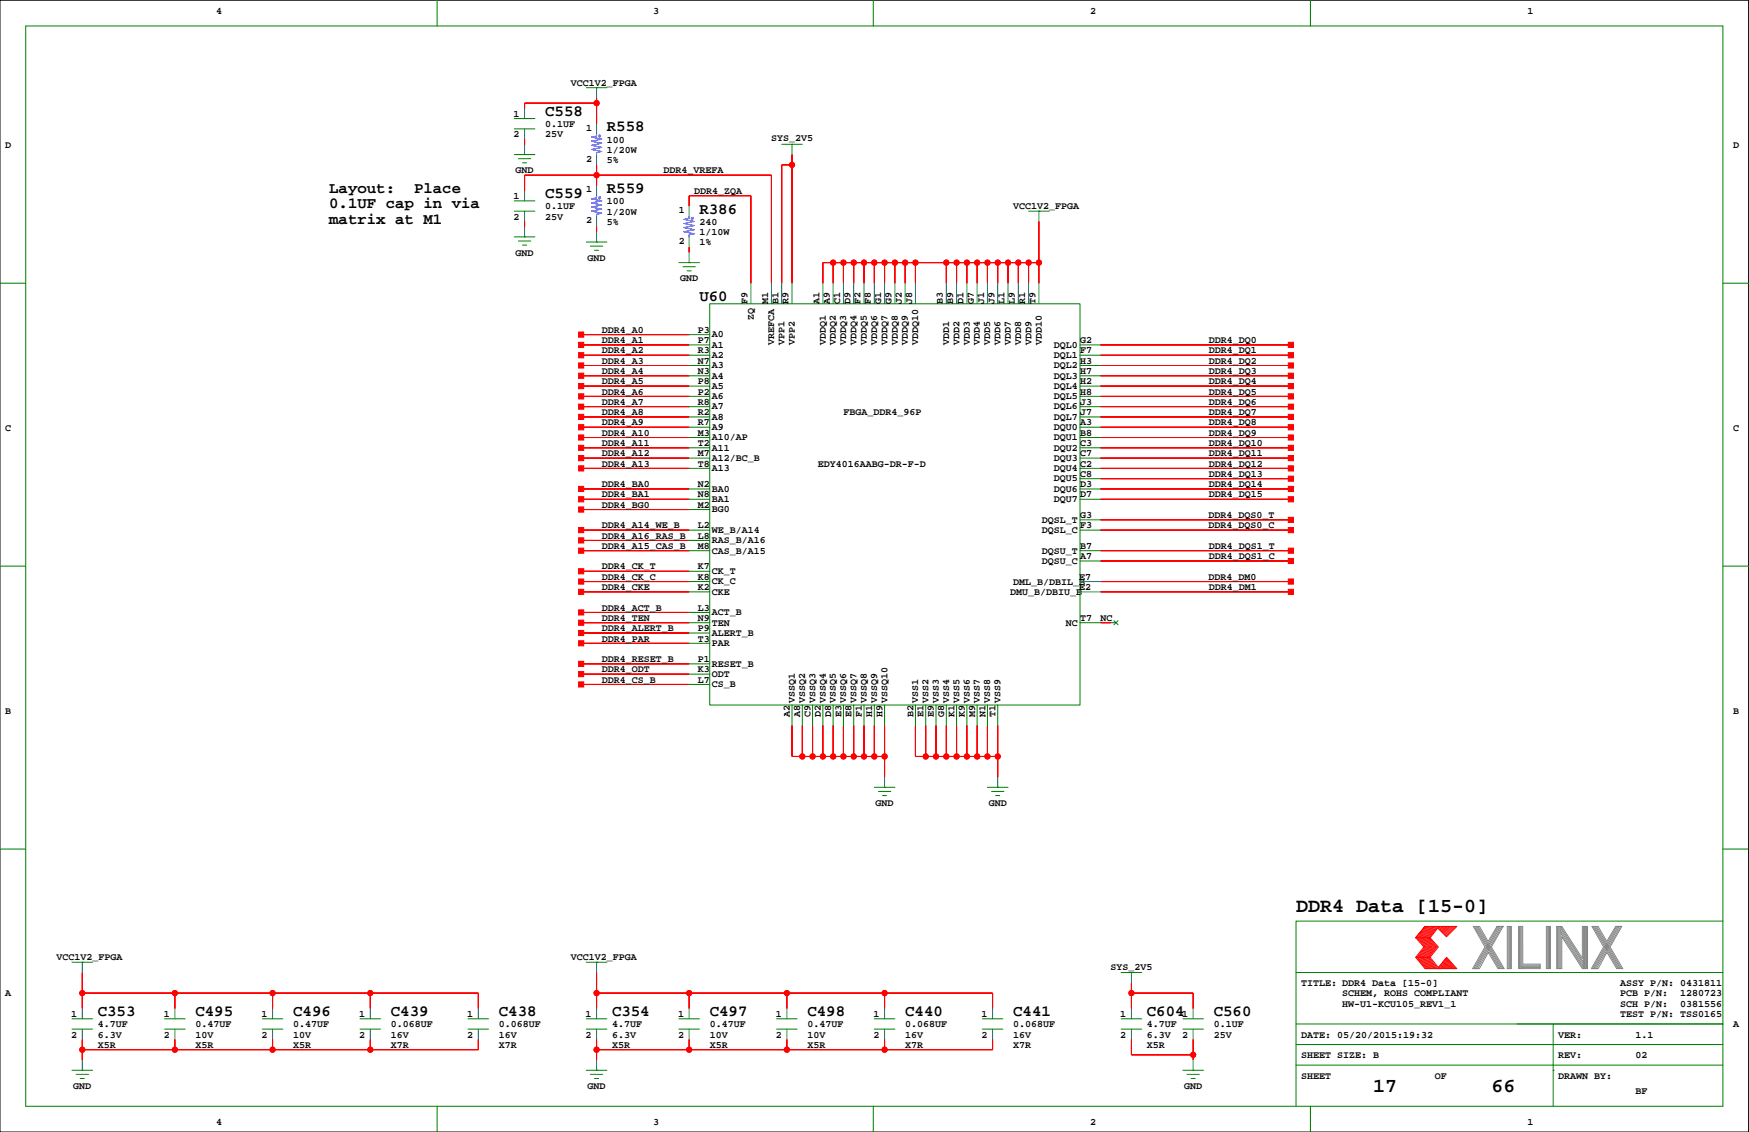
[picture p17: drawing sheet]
<svg xmlns="http://www.w3.org/2000/svg" width="432mm" height="279mm" viewBox="0 0 432 279" stroke-linecap="round" stroke-linejoin="round" font-family="sans-serif">
<defs><g id="words">
<g font-size="4.9">
<text x="320" y="225.2">DDR4 Data [15-0]</text>
<text x="339" y="269.6">17</text>
<text x="368.2" y="269.6">66</text>
</g>
<g font-size="3.9">
<text x="134.6" y="28.6">C558</text>
<text x="149.8" y="32.4">R558</text>
<text x="81.3" y="47.6">Layout:</text>
<text x="102.2" y="47.6">Place</text>
<text x="149.8" y="47.6">R559</text>
<text x="81.3" y="51.4">0.1UF cap in via</text>
<text x="134.6" y="48.9">C559</text>
<text x="172.7" y="52.7">R386</text>
<text x="81.3" y="55.2">matrix at M1</text>
<text x="172.7" y="74.3">U60</text>
<text x="24.1" y="250.8">C353</text>
<text x="48.2" y="250.8">C495</text>
<text x="72.4" y="250.8">C496</text>
<text x="96.5" y="250.8">C439</text>
<text x="123.2" y="250.8">C438</text>
<text x="151.1" y="250.8">C354</text>
<text x="175.2" y="250.8">C497</text>
<text x="199.3" y="250.8">C498</text>
<text x="223.5" y="250.8">C440</text>
<text x="250.1" y="250.8">C441</text>
<text x="283.1" y="250.8">C604</text>
<text x="299.7" y="250.8">C560</text>
</g>
<g font-size="2.5">
<text x="53.3" y="3.4">4</text>
<text x="161.3" y="3.4">3</text>
<text x="269.2" y="3.4">2</text>
<text x="377.1" y="3.4">1</text>
<text x="140.9" y="21.2">VCC1V2_FPGA</text>
<text x="126.8" y="28.8">1</text>
<text x="126.8" y="33.9">2</text>
<text x="134.6" y="31.4">0.1UF</text>
<text x="134.6" y="33.9">25V</text>
<text x="144.7" y="32.3">1</text>
<text x="149.8" y="35.2">100</text>
<text x="190.3" y="34.9">SYS_2V5</text>
<text x="1.3" y="36.4">D</text>
<text x="144.7" y="39.9">2</text>
<text x="149.8" y="37.7">1/20W</text>
<text x="149.8" y="40.3">5%</text>
<text x="427.9" y="36.4">D</text>
<text x="127.3" y="42.8">GND</text>
<text x="144.7" y="47.5">1</text>
<text x="163.8" y="42.8">DDR4_VREFA</text>
<text x="171.4" y="47.9">DDR4_ZQA</text>
<text x="126.8" y="49.1">1</text>
<text x="134.6" y="51.7">0.1UF</text>
<text x="149.8" y="53">1/20W</text>
<text x="149.8" y="50.4">100</text>
<text x="167.6" y="52.6">1</text>
<text x="250.1" y="51.7">VCC1V2_FPGA</text>
<text x="126.8" y="54.2">2</text>
<text x="134.6" y="54.2">25V</text>
<text x="144.7" y="55.1">2</text>
<text x="149.8" y="55.5">5%</text>
<text x="172.7" y="55.5">240</text>
<text x="172.7" y="58">1/10W</text>
<text x="127.3" y="63.1">GND</text>
<text x="145.1" y="64.4">GND</text>
<text x="167.6" y="60.2">2</text>
<text x="172.7" y="60.6">1%</text>
<text x="167.9" y="69.5">GND</text>
<text x="184.5" y="75" transform="rotate(-90 184.5 75)">F9</text>
<text x="189.6" y="75" transform="rotate(-90 189.6 75)">M1</text>
<text x="192.2" y="75" transform="rotate(-90 192.2 75)">B1</text>
<text x="194.7" y="75" transform="rotate(-90 194.7 75)">R9</text>
<text x="202.3" y="75" transform="rotate(-90 202.3 75)">A1</text>
<text x="204.9" y="75" transform="rotate(-90 204.9 75)">A9</text>
<text x="207.4" y="75" transform="rotate(-90 207.4 75)">C1</text>
<text x="209.9" y="75" transform="rotate(-90 209.9 75)">D9</text>
<text x="212.5" y="75" transform="rotate(-90 212.5 75)">F2</text>
<text x="215" y="75" transform="rotate(-90 215 75)">F8</text>
<text x="217.6" y="75" transform="rotate(-90 217.6 75)">G1</text>
<text x="220.1" y="75" transform="rotate(-90 220.1 75)">G9</text>
<text x="222.6" y="75" transform="rotate(-90 222.6 75)">J2</text>
<text x="225.2" y="75" transform="rotate(-90 225.2 75)">J8</text>
<text x="232.8" y="75" transform="rotate(-90 232.8 75)">B3</text>
<text x="235.3" y="75" transform="rotate(-90 235.3 75)">B9</text>
<text x="237.9" y="75" transform="rotate(-90 237.9 75)">D1</text>
<text x="240.4" y="75" transform="rotate(-90 240.4 75)">G7</text>
<text x="242.9" y="75" transform="rotate(-90 242.9 75)">J1</text>
<text x="245.5" y="75" transform="rotate(-90 245.5 75)">J9</text>
<text x="248" y="75" transform="rotate(-90 248 75)">L1</text>
<text x="250.6" y="75" transform="rotate(-90 250.6 75)">L9</text>
<text x="253.1" y="75" transform="rotate(-90 253.1 75)">R1</text>
<text x="255.6" y="75" transform="rotate(-90 255.6 75)">T9</text>
<text x="148.6" y="82.2">DDR4_A0</text>
<text x="172.3" y="82.2">P3</text>
<text x="175.7" y="83.3">A0</text>
<text x="186.1" y="79" transform="rotate(-90 186.1 79)">ZQ</text>
<text x="148.6" y="84.7">DDR4_A1</text>
<text x="148.6" y="87.2">DDR4_A2</text>
<text x="148.6" y="89.8">DDR4_A3</text>
<text x="172.3" y="89.8">N7</text>
<text x="172.3" y="87.2">R3</text>
<text x="172.3" y="84.7">P7</text>
<text x="175.7" y="85.8">A1</text>
<text x="175.7" y="88.4">A2</text>
<text x="191.2" y="85.1" transform="rotate(-90 191.2 85.1)">VREFCA</text>
<text x="193.7" y="85.1" transform="rotate(-90 193.7 85.1)">VPP1</text>
<text x="196.2" y="85.1" transform="rotate(-90 196.2 85.1)">VPP2</text>
<text x="203.8" y="85.1" transform="rotate(-90 203.8 85.1)">VDDQ1</text>
<text x="206.4" y="85.1" transform="rotate(-90 206.4 85.1)">VDDQ2</text>
<text x="208.9" y="85.1" transform="rotate(-90 208.9 85.1)">VDDQ3</text>
<text x="211.5" y="85.1" transform="rotate(-90 211.5 85.1)">VDDQ4</text>
<text x="214" y="85.1" transform="rotate(-90 214 85.1)">VDDQ5</text>
<text x="216.5" y="85.1" transform="rotate(-90 216.5 85.1)">VDDQ6</text>
<text x="219.1" y="85.1" transform="rotate(-90 219.1 85.1)">VDDQ7</text>
<text x="221.6" y="85.1" transform="rotate(-90 221.6 85.1)">VDDQ8</text>
<text x="224.2" y="85.1" transform="rotate(-90 224.2 85.1)">VDDQ9</text>
<text x="226.7" y="85.1" transform="rotate(-90 226.7 85.1)">VDDQ10</text>
<text x="234.3" y="85.1" transform="rotate(-90 234.3 85.1)">VDD1</text>
<text x="236.9" y="85.1" transform="rotate(-90 236.9 85.1)">VDD2</text>
<text x="239.4" y="85.1" transform="rotate(-90 239.4 85.1)">VDD3</text>
<text x="241.9" y="85.1" transform="rotate(-90 241.9 85.1)">VDD4</text>
<text x="244.5" y="85.1" transform="rotate(-90 244.5 85.1)">VDD5</text>
<text x="247" y="85.1" transform="rotate(-90 247 85.1)">VDD6</text>
<text x="249.6" y="85.1" transform="rotate(-90 249.6 85.1)">VDD7</text>
<text x="252.1" y="85.1" transform="rotate(-90 252.1 85.1)">VDD8</text>
<text x="254.6" y="85.1" transform="rotate(-90 254.6 85.1)">VDD9</text>
<text x="257.2" y="85.1" transform="rotate(-90 257.2 85.1)">VDD10</text>
<text x="260.2" y="85.8">DQL0</text>
<text x="260.2" y="88.4">DQL1</text>
<text x="266.6" y="89.8">H3</text>
<text x="266.6" y="87.2">F7</text>
<text x="266.6" y="84.7">G2</text>
<text x="298.4" y="87.2">DDR4_DQ1</text>
<text x="298.4" y="84.7">DDR4_DQ0</text>
<text x="298.4" y="89.8">DDR4_DQ2</text>
<text x="148.6" y="92.3">DDR4_A4</text>
<text x="148.6" y="94.9">DDR4_A5</text>
<text x="172.3" y="94.9">P8</text>
<text x="172.3" y="92.3">N3</text>
<text x="175.7" y="90.9">A3</text>
<text x="175.7" y="93.4">A4</text>
<text x="175.7" y="96">A5</text>
<text x="260.2" y="90.9">DQL2</text>
<text x="260.2" y="93.4">DQL3</text>
<text x="260.2" y="96">DQL4</text>
<text x="266.6" y="94.9">H2</text>
<text x="266.6" y="92.3">H7</text>
<text x="298.4" y="92.3">DDR4_DQ3</text>
<text x="298.4" y="94.9">DDR4_DQ4</text>
<text x="148.6" y="97.4">DDR4_A6</text>
<text x="148.6" y="99.9">DDR4_A7</text>
<text x="172.3" y="99.9">R8</text>
<text x="172.3" y="97.4">P2</text>
<text x="175.7" y="98.5">A6</text>
<text x="175.7" y="101.1">A7</text>
<text x="260.2" y="98.5">DQL5</text>
<text x="260.2" y="101.1">DQL6</text>
<text x="266.6" y="99.9">J3</text>
<text x="266.6" y="97.4">H8</text>
<text x="298.4" y="99.9">DDR4_DQ6</text>
<text x="298.4" y="97.4">DDR4_DQ5</text>
<text x="1.3" y="106.3">C</text>
<text x="148.6" y="102.5">DDR4_A8</text>
<text x="148.6" y="105">DDR4_A9</text>
<text x="148.6" y="107.5">DDR4_A10</text>
<text x="172.3" y="105">R7</text>
<text x="172.3" y="102.5">R2</text>
<text x="172.3" y="107.5">M3</text>
<text x="175.7" y="103.6">A8</text>
<text x="175.7" y="106.1">A9</text>
<text x="208.2" y="102.5">FBGA_DDR4_96P</text>
<text x="260.2" y="103.6">DQL7</text>
<text x="260.2" y="106.1">DQU0</text>
<text x="266.6" y="107.5">B8</text>
<text x="266.6" y="105">A3</text>
<text x="266.6" y="102.5">J7</text>
<text x="298.4" y="105">DDR4_DQ8</text>
<text x="298.4" y="107.5">DDR4_DQ9</text>
<text x="298.4" y="102.5">DDR4_DQ7</text>
<text x="427.9" y="106.3">C</text>
<text x="148.6" y="110.1">DDR4_A11</text>
<text x="148.6" y="112.6">DDR4_A12</text>
<text x="172.3" y="112.6">M7</text>
<text x="172.3" y="110.1">T2</text>
<text x="175.7" y="108.7">A10/AP</text>
<text x="175.7" y="111.2">A11</text>
<text x="175.7" y="113.8">A12/BC_B</text>
<text x="260.2" y="108.7">DQU1</text>
<text x="260.2" y="111.2">DQU2</text>
<text x="260.2" y="113.8">DQU3</text>
<text x="266.6" y="112.6">C7</text>
<text x="266.6" y="110.1">C3</text>
<text x="298.4" y="112.6">DDR4_DQ11</text>
<text x="298.4" y="110.1">DDR4_DQ10</text>
<text x="148.6" y="115.2">DDR4_A13</text>
<text x="172.3" y="115.2">T8</text>
<text x="175.7" y="116.3">A13</text>
<text x="201.9" y="115.2">EDY4016AABG-DR-F-D</text>
<text x="260.2" y="116.3">DQU4</text>
<text x="260.2" y="118.8">DQU5</text>
<text x="266.6" y="117.7">C8</text>
<text x="266.6" y="115.2">C2</text>
<text x="298.4" y="117.7">DDR4_DQ13</text>
<text x="298.4" y="115.2">DDR4_DQ12</text>
<text x="148.6" y="120.2">DDR4_BA0</text>
<text x="148.6" y="122.8">DDR4_BA1</text>
<text x="148.6" y="125.3">DDR4_BG0</text>
<text x="172.3" y="125.3">M2</text>
<text x="172.3" y="122.8">N8</text>
<text x="172.3" y="120.2">N2</text>
<text x="175.7" y="121.4">BA0</text>
<text x="175.7" y="123.9">BA1</text>
<text x="260.2" y="121.4">DQU6</text>
<text x="260.2" y="123.9">DQU7</text>
<text x="266.6" y="122.8">D7</text>
<text x="266.6" y="120.2">D3</text>
<text x="298.4" y="120.2">DDR4_DQ14</text>
<text x="298.4" y="122.8">DDR4_DQ15</text>
<text x="148.6" y="130.4">DDR4_A14_WE_B</text>
<text x="172.3" y="130.4">L2</text>
<text x="175.7" y="126.5">BG0</text>
<text x="175.7" y="131.5">WE_B/A14</text>
<text x="257.2" y="131.5">DQSL_C</text>
<text x="257.2" y="129">DQSL_T</text>
<text x="266.6" y="127.9">G3</text>
<text x="266.6" y="130.4">F3</text>
<text x="298.4" y="130.4">DDR4_DQS0_C</text>
<text x="298.4" y="127.9">DDR4_DQS0_T</text>
<text x="148.6" y="132.9">DDR4_A16_RAS_B</text>
<text x="148.6" y="135.5">DDR4_A15_CAS_B</text>
<text x="172.3" y="132.9">L8</text>
<text x="172.3" y="135.5">M8</text>
<text x="175.7" y="136.6">CAS_B/A15</text>
<text x="175.7" y="134.1">RAS_B/A16</text>
<text x="257.2" y="136.6">DQSU_T</text>
<text x="266.6" y="135.5">B7</text>
<text x="298.4" y="135.5">DDR4_DQS1_T</text>
<text x="148.6" y="140.6">DDR4_CK_T</text>
<text x="148.6" y="143.1">DDR4_CK_C</text>
<text x="172.3" y="140.6">K7</text>
<text x="172.3" y="143.1">K8</text>
<text x="175.7" y="141.7">CK_T</text>
<text x="257.2" y="139.2">DQSU_C</text>
<text x="266.5" y="143.1">E7</text>
<text x="266.6" y="138">A7</text>
<text x="298.4" y="143.1">DDR4_DM0</text>
<text x="298.4" y="138">DDR4_DQS1_C</text>
<text x="148.6" y="145.6">DDR4_CKE</text>
<text x="172.3" y="145.6">K2</text>
<text x="175.7" y="146.8">CKE</text>
<text x="175.7" y="144.2">CK_C</text>
<text x="249.4" y="146.9">DMU_B/DBIU_B</text>
<text x="250.1" y="144.4">DML_B/DBIL_B</text>
<text x="266.5" y="145.6">E2</text>
<text x="298.4" y="145.6">DDR4_DM1</text>
<text x="148.6" y="150.7">DDR4_ACT_B</text>
<text x="148.6" y="155.8">DDR4_ALERT_B</text>
<text x="148.6" y="153.3">DDR4_TEN</text>
<text x="172.3" y="153.3">N9</text>
<text x="172.3" y="155.8">P9</text>
<text x="172.3" y="150.7">L3</text>
<text x="175.7" y="151.9">ACT_B</text>
<text x="175.7" y="154.4">TEN</text>
<text x="263.2" y="154.4">NC</text>
<text x="266.6" y="153.3">T7</text>
<text x="271.7" y="153.3">NC</text>
<text x="148.6" y="158.3">DDR4_PAR</text>
<text x="172.3" y="158.3">T3</text>
<text x="175.7" y="156.9">ALERT_B</text>
<text x="175.7" y="159.5">PAR</text>
<text x="148.6" y="163.4">DDR4_RESET_B</text>
<text x="148.6" y="166">DDR4_ODT</text>
<text x="172.3" y="163.4">P1</text>
<text x="172.3" y="166">K3</text>
<text x="175.7" y="167.1">ODT</text>
<text x="175.7" y="164.6">RESET_B</text>
<text x="148.6" y="168.5">DDR4_CS_B</text>
<text x="172.3" y="168.5">L7</text>
<text x="175.7" y="169.6">CS_B</text>
<text x="196.2" y="173.5" transform="rotate(-90 196.2 173.5)">VSSQ1</text>
<text x="198.8" y="173.5" transform="rotate(-90 198.8 173.5)">VSSQ2</text>
<text x="201.3" y="173.5" transform="rotate(-90 201.3 173.5)">VSSQ3</text>
<text x="203.8" y="173.5" transform="rotate(-90 203.8 173.5)">VSSQ4</text>
<text x="206.4" y="173.5" transform="rotate(-90 206.4 173.5)">VSSQ5</text>
<text x="208.9" y="173.5" transform="rotate(-90 208.9 173.5)">VSSQ6</text>
<text x="211.5" y="173.5" transform="rotate(-90 211.5 173.5)">VSSQ7</text>
<text x="214" y="173.5" transform="rotate(-90 214 173.5)">VSSQ8</text>
<text x="216.5" y="173.5" transform="rotate(-90 216.5 173.5)">VSSQ9</text>
<text x="219.1" y="173.5" transform="rotate(-90 219.1 173.5)">VSSQ10</text>
<text x="226.7" y="173.5" transform="rotate(-90 226.7 173.5)">VSS1</text>
<text x="229.2" y="173.5" transform="rotate(-90 229.2 173.5)">VSS2</text>
<text x="231.8" y="173.5" transform="rotate(-90 231.8 173.5)">VSS3</text>
<text x="234.3" y="173.5" transform="rotate(-90 234.3 173.5)">VSS4</text>
<text x="236.9" y="173.5" transform="rotate(-90 236.9 173.5)">VSS5</text>
<text x="239.4" y="173.5" transform="rotate(-90 239.4 173.5)">VSS6</text>
<text x="241.9" y="173.5" transform="rotate(-90 241.9 173.5)">VSS7</text>
<text x="244.5" y="173.5" transform="rotate(-90 244.5 173.5)">VSS8</text>
<text x="247" y="173.5" transform="rotate(-90 247 173.5)">VSS9</text>
<text x="1.3" y="176.1">B</text>
<text x="195" y="177" transform="rotate(-90 195 177)">A2</text>
<text x="197.6" y="177" transform="rotate(-90 197.6 177)">A8</text>
<text x="200.1" y="177" transform="rotate(-90 200.1 177)">C9</text>
<text x="202.6" y="177" transform="rotate(-90 202.6 177)">D2</text>
<text x="205.2" y="177" transform="rotate(-90 205.2 177)">D8</text>
<text x="207.7" y="177" transform="rotate(-90 207.7 177)">E3</text>
<text x="210.3" y="177" transform="rotate(-90 210.3 177)">E8</text>
<text x="212.8" y="177" transform="rotate(-90 212.8 177)">F1</text>
<text x="215.3" y="177" transform="rotate(-90 215.3 177)">H1</text>
<text x="217.9" y="177" transform="rotate(-90 217.9 177)">H9</text>
<text x="225.5" y="177" transform="rotate(-90 225.5 177)">B2</text>
<text x="228" y="177" transform="rotate(-90 228 177)">E1</text>
<text x="230.6" y="177" transform="rotate(-90 230.6 177)">E9</text>
<text x="233.1" y="177" transform="rotate(-90 233.1 177)">G8</text>
<text x="235.6" y="177" transform="rotate(-90 235.6 177)">K1</text>
<text x="238.2" y="177" transform="rotate(-90 238.2 177)">K9</text>
<text x="240.7" y="177" transform="rotate(-90 240.7 177)">M9</text>
<text x="243.3" y="177" transform="rotate(-90 243.3 177)">N1</text>
<text x="245.8" y="177" transform="rotate(-90 245.8 177)">T1</text>
<text x="427.9" y="176.1">B</text>
<text x="216.2" y="199">GND</text>
<text x="244.1" y="199">GND</text>
<text x="14" y="237.1">VCC1V2_FPGA</text>
<text x="140.9" y="237.1">VCC1V2_FPGA</text>
<text x="274.2" y="239.3">SYS_2V5</text>
<text x="1.3" y="245.9">A</text>
<text x="321.2" y="243.4">TITLE: DDR4 Data [15-0]</text>
<text x="331.4" y="245.9">SCHEM, ROHS COMPLIANT</text>
<text x="400" y="245.9">PCB P/N:</text>
<text x="400" y="243.4">ASSY P/N: 0431811</text>
<text x="414.8" y="245.9">1280723</text>
<text x="17.6" y="251">1</text>
<text x="40.4" y="251">1</text>
<text x="64.5" y="251">1</text>
<text x="88.7" y="251">1</text>
<text x="115.3" y="251">1</text>
<text x="144.5" y="251">1</text>
<text x="167.4" y="251">1</text>
<text x="191.5" y="251">1</text>
<text x="215.6" y="251">1</text>
<text x="242.3" y="251">1</text>
<text x="276.6" y="251">1</text>
<text x="291.8" y="251">1</text>
<text x="331.4" y="248.5">HW-U1-KCU105_REV1_1</text>
<text x="400" y="251">TEST P/N: TSS0165</text>
<text x="400" y="248.5">SCH P/N:</text>
<text x="414.8" y="248.5">0381556</text>
<text x="17.6" y="256.1">2</text>
<text x="24.1" y="256.1">6.3V</text>
<text x="24.1" y="253.6">4.7UF</text>
<text x="40.4" y="256.1">2</text>
<text x="48.2" y="253.6">0.47UF</text>
<text x="48.2" y="256.1">10V</text>
<text x="64.5" y="256.1">2</text>
<text x="72.4" y="253.6">0.47UF</text>
<text x="72.4" y="256.1">10V</text>
<text x="88.7" y="256.1">2</text>
<text x="96.5" y="256.1">16V</text>
<text x="96.5" y="253.6">0.068UF</text>
<text x="115.3" y="256.1">2</text>
<text x="123.2" y="253.6">0.068UF</text>
<text x="123.2" y="256.1">16V</text>
<text x="144.5" y="256.1">2</text>
<text x="151.1" y="256.1">6.3V</text>
<text x="151.1" y="253.6">4.7UF</text>
<text x="167.4" y="256.1">2</text>
<text x="175.2" y="253.6">0.47UF</text>
<text x="175.2" y="256.1">10V</text>
<text x="191.5" y="256.1">2</text>
<text x="199.3" y="253.6">0.47UF</text>
<text x="199.3" y="256.1">10V</text>
<text x="215.6" y="256.1">2</text>
<text x="223.5" y="253.6">0.068UF</text>
<text x="223.5" y="256.1">16V</text>
<text x="242.3" y="256.1">2</text>
<text x="250.1" y="256.1">16V</text>
<text x="250.1" y="253.6">0.068UF</text>
<text x="276.6" y="256.1">2</text>
<text x="283.1" y="256.1">6.3V</text>
<text x="283.1" y="253.6">4.7UF</text>
<text x="291.8" y="256.1">2</text>
<text x="299.7" y="256.1">25V</text>
<text x="299.7" y="253.6">0.1UF</text>
<text x="321.2" y="256.1">DATE: 05/20/2015:19:32</text>
<text x="384.7" y="256.1">VER:</text>
<text x="403.8" y="256.1">1.1</text>
<text x="427.9" y="253.6">A</text>
<text x="24.1" y="258.6">X5R</text>
<text x="48.2" y="258.6">X5R</text>
<text x="72.4" y="258.6">X5R</text>
<text x="96.5" y="258.6">X7R</text>
<text x="123.2" y="258.6">X7R</text>
<text x="151.1" y="258.6">X5R</text>
<text x="175.2" y="258.6">X5R</text>
<text x="199.3" y="258.6">X5R</text>
<text x="223.5" y="258.6">X7R</text>
<text x="250.1" y="258.6">X7R</text>
<text x="283.1" y="258.6">X5R</text>
<text x="321.2" y="261.2">SHEET SIZE: B</text>
<text x="384.7" y="261.2">REV:</text>
<text x="403.8" y="261.2">02</text>
<text x="18.1" y="268.8">GND</text>
<text x="145.1" y="268.8">GND</text>
<text x="292.4" y="268.8">GND</text>
<text x="321.2" y="266.3">SHEET</text>
<text x="354.2" y="266.3">OF</text>
<text x="384.7" y="266.3">DRAWN BY:</text>
<text x="403.8" y="270.1">BF</text>
<text x="53.3" y="277.7">4</text>
<text x="161.3" y="277.7">3</text>
<text x="269.2" y="277.7">2</text>
<text x="377.1" y="277.7">1</text>
</g>
</g></defs>
<path d="M0 .1h431.7v279.3h-431.7z" fill="none" stroke="#000" stroke-width=".25"/>
<g fill="none" stroke="#008000" stroke-width=".25">
<path d="M6.3 6.4h419.1v266.7h-419.1zM107.9 .1v6.3M215.6 .1v6.3M323.5 .1v6.3M127 31.8h5.1M127 29.3h5.1M127 38.2h5.1M128 39.2h3M129.5 38.2h.1M144.7 21.6h5.1M147.3 21.6h.1M193 35.6h5.1"/>
<path d="M195.5 35.6h.1M127 58.5h5.1M127 52.1h5.1M127 49.6h5.1M128 59.5h3M129 40.2h1M129.5 58.5h.1M144.7 59.7h5.1M147.3 59.7h.1M253.9 52.1h5.1M256.5 52.1h.1M0 69.9h6.3"/>
<path d="M129 60.5h1M145.8 60.8h3M146.8 61.8h1M167.6 64.8h5.1M168.6 65.8h3.1M169.6 66.9h1M170.1 64.8h.1M175.2 75h91.4v99h-91.4zM425.4 69.9h6.3M170.1 82.6h5.1M170.1 85.1h5.1M170.1 87.7h5.1"/>
<path d="M170.1 90.2h5.1M170.1 92.8h5.1M170.1 95.3h5.1M170.1 97.8h5.1M266.6 85.1h5.1M266.6 87.7h5.1M266.6 90.2h5.1M266.6 92.8h5.1M266.6 95.3h5.1M266.6 97.8h5.1M170.1 108h5.1M170.1 110.5h5.1"/>
<path d="M170.1 113.1h5.1M170.1 115.6h5.1M170.1 100.4h5.1M170.1 102.9h5.1M170.1 105.4h5.1M266.6 108h5.1M266.6 110.5h5.1M266.6 113.1h5.1M266.6 115.6h5.1M266.6 100.4h5.1M266.6 102.9h5.1M266.6 105.4h5.1"/>
<path d="M266.6 118.1h5.1M0 139.7h6.3M170.1 120.7h5.1M170.1 123.2h5.1M170.1 125.8h5.1M170.1 135.9h5.1M170.1 130.8h5.1M170.1 133.4h5.1M266.6 120.7h5.1M266.6 123.2h5.1M266.6 135.9h5.1M266.6 130.8h5.1"/>
<path d="M266.6 128.3h5.1M266.6 138.5h5.1M425.4 139.7h6.3M170.1 151.2h5.1M170.1 156.2h5.1M170.1 146.1h5.1M170.1 143.5h5.1M170.1 141h5.1M170.1 153.7h5.1M170.1 158.8h5.1M266.6 153.7h5.1M275 153.2l1 1"/>
<path d="M276 153.2l-1 1M170.1 168.9h5.1M170.1 166.4h5.1M170.1 163.9h5.1M195.5 174v5.1M198.1 174v5.1M200.6 174v5.1M203.2 174v5.1M205.7 174v5.1M208.2 174v5.1M210.8 174v5.1M213.3 174v5.1"/>
<path d="M215.9 174v5.1M218.4 174v5.1M226 174v5.1M228.5 174v5.1M231.1 174v5.1M233.6 174v5.1M236.2 174v5.1M238.7 174v5.1M241.2 174v5.1M243.8 174v5.1M246.3 174v5.1M215.9 194.3h5"/>
<path d="M216.9 195.3h3M217.9 196.4h1M218.4 194.3h.1M243.8 194.3h5.1M244.8 195.3h3M245.8 196.4h1M246.3 194.3h.1M0 209.6h6.3M425.4 209.6h6.3M17.8 237.5h5.1M20.3 237.5h.1M144.7 237.5h5.1"/>
<path d="M147.3 237.5h.1M425.4 227.3h-105.4v35.6M17.8 254h5.1M17.8 251.5h5.1M40.6 254h5.1M40.6 251.5h5.1M64.8 254h5M64.8 251.5h5M88.9 254h5.1M88.9 251.5h5.1M115.5 254h5.1M115.5 251.5h5.1"/>
<path d="M144.7 254h5.1M144.7 251.5h5.1M167.6 254h5.1M167.6 251.5h5.1M191.7 254h5.1M191.7 251.5h5.1M215.9 254h5M215.9 251.5h5M242.5 254h5.1M242.5 251.5h5.1M276.8 240h5.1M276.8 254h5.1"/>
<path d="M276.8 251.5h5.1M279.3 240h.1M292 254h5.1M292 251.5h5.1M320 257.8h105.4M320 252.7h105.4M320 240h105.4M383.5 252.7v20.4M17.8 264.2h5.1M18.8 265.2h3M19.8 266.2h1M20.3 264.2h.1"/>
<path d="M107.9 273.1v6.3M144.7 264.2h5.1M145.8 265.2h3M146.8 266.2h1M147.3 264.2h.1M215.6 273.1v6.3M292 264.2h5.1M293 265.2h3.1M294.1 266.2h1M294.6 264.2h.1M320 262.9v10.2M320 262.9h105.4"/>
<path d="M323.5 273.1v6.3M383.5 264.2h.1"/>
</g>
<g fill="none" stroke="#f00" stroke-width=".25">
<path d="M129.5 34.3v1.3M147.3 24.2v6.3M147.3 25.5h-17.8v1.2M195.5 38.2v31.7M129.5 47v-3.8h61v26.7M129.5 54.7v1.2M147.3 40.7v5.1M147.3 55.9v1.3M170.1 50.9v-2.6h15.3v21.6M195.5 40.7h-2.5v29.2M256.5 54.7v15.2M170.1 61v1.3"/>
<path d="M205.7 64.8v5.1M208.2 64.8v5.1M210.8 64.8v5.1M213.3 64.8v5.1M215.9 64.8v5.1M218.4 64.8v5.1M220.9 64.8v5.1M223.5 64.8v5.1M226 64.8v5.1M233.6 64.8v5.1M236.2 64.8v5.1M238.7 64.8v5.1"/>
<path d="M241.2 64.8v5.1M243.8 64.8v5.1M246.3 64.8v5.1M248.9 64.8v5.1M251.4 64.8v5.1M253.9 64.8v5.1M256.5 64.8h-53.3v5.1M143.5 82.6h26.6M143.5 85.1h26.6M143.5 87.7h26.6M143.5 90.2h26.6M143.5 92.8h26.6"/>
<path d="M143.5 95.3h26.6M143.5 97.8h26.6M271.7 85.1h47M271.7 87.7h47M271.7 90.2h47M271.7 92.8h47M271.7 95.3h47M271.7 97.8h47M143.5 113.1h26.6M143.5 105.4h26.6M143.5 110.5h26.6M143.5 108h26.6"/>
<path d="M143.5 115.6h26.6M143.5 100.4h26.6M143.5 102.9h26.6M271.7 113.1h47M271.7 118.1h47M271.7 105.4h47M271.7 110.5h47M271.7 108h47M271.7 115.6h47M271.7 100.4h47M271.7 102.9h47M143.5 120.7h26.6"/>
<path d="M143.5 123.2h26.6M143.5 125.8h26.6M143.5 130.8h26.6M143.5 133.4h26.6M143.5 135.9h26.6M271.7 120.7h47M271.7 123.2h47M271.7 130.8h47M271.7 135.9h47M271.7 138.5h47M271.7 128.3h47M143.5 146.1h26.6"/>
<path d="M143.5 141h26.6M143.5 143.5h26.6M143.5 151.2h26.6M143.5 158.8h26.6M143.5 156.2h26.6M143.5 153.7h26.6M271.7 146.1h47M271.7 143.5h47M271.7 153.7h2.6M143.5 163.9h26.6M143.5 166.4h26.6M143.5 168.9h26.6"/>
<path d="M195.5 179.1v7.6h22.9M198.1 179.1v7.6M200.6 179.1v7.6M203.2 179.1v7.6M205.7 179.1v7.6M208.2 179.1v7.6M210.8 179.1v7.6M213.3 179.1v7.6M215.9 179.1v7.6M218.4 179.1v12.7M226 179.1v7.6h20.3M228.5 179.1v7.6"/>
<path d="M231.1 179.1v7.6M233.6 179.1v7.6M236.2 179.1v7.6M238.7 179.1v7.6M241.2 179.1v7.6M243.8 179.1v7.6M246.3 179.1v12.7M349.5 236.3h3.6M349.9 231.5l1.9 2.2-2 2.6 2.2 2.8M350.1 236.3l2.2 2.8M350.2 231.5l1.9 2.3-2 2.5M350.4 236.3l2.2 2.8"/>
<path d="M350.5 231.5l1.9 2.3-2 2.5M350.6 236.3l2.3 2.7M350.8 231.5l1.9 2.3-2 2.5M351 236.3l2.2 2.8M351.1 231.5l1.9 2.3-2 2.5M351.3 236.3l2.2 2.8M351.4 231.5l1.9 2.3-2 2.5M351.6 236.3l2.2 2.8M351.7 231.5l1.9 2.2M351.8 228.7l-2.3 2.8 2.3-2.8h7.9l-2.6 2.5-2.1-2.1-1.9 2.4 2 2.2-2 2.6 2 2.5 2-2.5 2.6 2.8h-7.9l-2.3-2.8M351.9 236.3l2.2 2.8M352 231.5l1.9 2.2"/>
<path d="M352.1 228.7l-2.2 2.7M352.2 236.3l2.2 2.8M352.3 231.5l1.9 2.3-2 2.5M352.4 228.7l-2.2 2.7M352.5 236.3l2.2 2.8M352.6 231.5l1.9 2.2M352.7 228.7l-2.2 2.7M352.8 236.3l2.2 2.8M352.8 231.5l2 2.2M353 228.7l-2.2 2.7M353.1 231.5h-3.6l2.1 2.2-2.1 2.6M353.2 228.7l-2.1 2.7"/>
<path d="M353.6 233.8l-2 2.5M353.6 228.7l-2.2 2.7M353.8 228.7l-2.1 2.7M353.9 233.8l-1.9 2.4M354.1 228.7l-2.1 2.7M354.4 228.7l-2.1 2.7M354.5 233.8l-2 2.5M354.7 228.7l-2.1 2.7M354.8 233.8l-2 2.5M355 228.7l-2.1 2.7M355.2 238.8l.2 .3M355.3 238.6l.4 .5"/>
<path d="M355.4 228.7l-.4 .4M355.4 238.4l.6 .7M355.6 238.3l.7 .8M355.7 238.1l.9 1M355.7 228.7l-.5 .5M355.9 237.9l1 1.2M356 237.8l1.2 1.3M356.1 228.7l-.8 .7M356.1 237.6l1.4 1.4M356.3 237.4l1.5 1.7M356.4 237.2l1.6 1.9M356.5 228.7l-1 .9"/>
<path d="M356.5 237.1l1.8 2M356.7 236.9l1.9 2.2M356.8 236.7l2.1 2.4M356.8 228.7l-1.1 1.1M356.9 236.6l2.3 2.5M357.1 236.5l2.3 2.6M357.2 228.7l-1.3 1.2M357.5 228.7l-1.4 1.4M357.8 228.7l-1.6 1.6M358.2 228.7l-1.8 1.7M358.5 228.7l-1.9 1.9M359 228.7l-2.2 2.1"/>
<path d="M359.3 228.7l-2.3 2.3M20.3 245.1h97.8v3.8M20.3 240v8.9M20.3 256.5v5.1M43.2 245.1v3.8M43.2 256.5v2.6M67.3 245.1v3.8M67.3 256.5v2.6M91.4 245.1v3.8M91.4 256.5v2.6M118.1 256.5v2.6h-97.8M147.3 245.1h97.8v3.8"/>
<path d="M147.3 240v8.9M147.3 256.5v5.1M170.1 245.1v3.8M170.1 256.5v2.6M194.3 245.1v3.8M194.3 256.5v2.6M218.4 245.1v3.8M218.4 256.5v2.6M245.1 256.5v2.6h-97.8M279.3 245.1h15.3v3.8M279.3 256.5v3.9h15.3M279.3 242.6v6.3"/>
<path d="M294.6 256.5v5.1"/>
<circle cx="147.3" cy="25.5" r=".63"/>
<circle cx="147.3" cy="43.2" r=".63"/>
<circle cx="195.5" cy="40.7" r=".63"/>
<circle cx="205.7" cy="64.8" r=".63"/>
<circle cx="208.2" cy="64.8" r=".63"/>
<circle cx="210.8" cy="64.8" r=".63"/>
<circle cx="213.3" cy="64.8" r=".63"/>
<circle cx="215.9" cy="64.8" r=".63"/>
<circle cx="218.4" cy="64.8" r=".63"/>
<circle cx="220.9" cy="64.8" r=".63"/>
<circle cx="223.5" cy="64.8" r=".63"/>
<circle cx="226" cy="64.8" r=".63"/>
<circle cx="233.6" cy="64.8" r=".63"/>
<circle cx="236.2" cy="64.8" r=".63"/>
<circle cx="238.7" cy="64.8" r=".63"/>
<circle cx="241.2" cy="64.8" r=".63"/>
<circle cx="243.8" cy="64.8" r=".63"/>
<circle cx="246.3" cy="64.8" r=".63"/>
<circle cx="248.9" cy="64.8" r=".63"/>
<circle cx="251.4" cy="64.8" r=".63"/>
<circle cx="253.9" cy="64.8" r=".63"/>
<circle cx="256.5" cy="64.8" r=".63"/>
<circle cx="198.1" cy="186.7" r=".63"/>
<circle cx="200.6" cy="186.7" r=".63"/>
<circle cx="203.2" cy="186.7" r=".63"/>
<circle cx="205.7" cy="186.7" r=".63"/>
<circle cx="208.2" cy="186.7" r=".63"/>
<circle cx="210.8" cy="186.7" r=".63"/>
<circle cx="213.3" cy="186.7" r=".63"/>
<circle cx="215.9" cy="186.7" r=".63"/>
<circle cx="218.4" cy="186.7" r=".63"/>
<circle cx="228.5" cy="186.7" r=".63"/>
<circle cx="231.1" cy="186.7" r=".63"/>
<circle cx="233.6" cy="186.7" r=".63"/>
<circle cx="236.2" cy="186.7" r=".63"/>
<circle cx="238.7" cy="186.7" r=".63"/>
<circle cx="241.2" cy="186.7" r=".63"/>
<circle cx="243.8" cy="186.7" r=".63"/>
<circle cx="246.3" cy="186.7" r=".63"/>
<circle cx="20.3" cy="245.1" r=".63"/>
<circle cx="20.3" cy="259.1" r=".63"/>
<circle cx="43.2" cy="245.1" r=".63"/>
<circle cx="43.2" cy="259.1" r=".63"/>
<circle cx="67.3" cy="245.1" r=".63"/>
<circle cx="67.3" cy="259.1" r=".63"/>
<circle cx="91.4" cy="245.1" r=".63"/>
<circle cx="91.4" cy="259.1" r=".63"/>
<circle cx="147.3" cy="245.1" r=".63"/>
<circle cx="147.3" cy="259.1" r=".63"/>
<circle cx="170.1" cy="245.1" r=".63"/>
<circle cx="170.1" cy="259.1" r=".63"/>
<circle cx="194.3" cy="259.1" r=".63"/>
<circle cx="194.3" cy="245.1" r=".63"/>
<circle cx="218.4" cy="259.1" r=".63"/>
<circle cx="218.4" cy="245.1" r=".63"/>
<circle cx="279.3" cy="245.1" r=".63"/>
<circle cx="294.6" cy="260.4" r=".63"/>
</g>
<g fill="none" stroke="#848684" stroke-width=".25">
<path d="M364 228.7l6.1 10.4M364.3 228.7l6.1 10.4M364.6 228.7l6.1 10.4M364.9 228.7l6.1 10.4M367.4 232.3l-2.1-3.6h-1.6l2.9 5-3 5.4h1.7l2.1-4 2.4 4h1.6l-3.2-5.4M369.6 228.7l-2.2 3.6M369.8 228.7l-5.9 10.4M370.2 228.7l-6 10.4M370.5 228.7l-6 10.4M370.8 228.7l-6 10.4M371.1 228.7h-1.5h1.5l-2.9 5M372.1 228.7h1v10.4h-1z"/>
<path d="M372.4 228.7v10.4M372.6 228.7v10.4M372.9 228.7v10.4M374.9 228.7h1v9.3h4.3v1.1h-5.3zM375.1 228.7v10.4M375.4 228.7v10.4M375.7 228.7v10.4M375.7 238.2h4.5M375.7 238.5h4.5M375.7 238.8h4.5M381.8 228.7h1v10.4h-1zM382 228.7v10.4"/>
<path d="M382.3 228.7v10.4M382.5 228.7v10.4M384.3 228.7h1.3l5.1 7.8v-7.8h1.2v10.4h-1.2l-5.1-7.9v7.9h-1.3zM384.5 228.7v10.4M384.8 228.7v10.4M385.1 228.7v10.4M385.3 228.7v10.4M385.3 230.3l5.6 8.7M385.3 229.8l5.6 8.7M385.3 229.2l5.6 8.7M385.3 228.8l5.6 8.7M390.9 228.7v10.4"/>
<path d="M391.2 228.7v10.4M391.5 228.7v10.4M391.7 228.6v10.4M393.3 228.7l6.1 10.4M393.6 228.7l6.1 10.4M393.9 228.7l6.1 10.4M394.2 228.7l6.1 10.4M396.7 232.3l-2.1-3.6h-1.6l2.9 5-3 5.4M397.5 233.7l3.2 5.4h-1.6l-2.4-4-2.2 4h-1.6M398.9 228.7l-2.2 3.6M399.1 228.7l-6 10.4M399.4 228.7l-5.9 10.4"/>
<path d="M399.7 228.7l-5.9 10.4M400.1 228.7l-6 10.4M400.4 228.7h-1.5h1.5l-2.9 5"/>
</g>
<g fill="none" stroke="#008080" stroke-width=".25">
<path d="M129.5 26.7v2.6M129.5 31.8v2.5M129.5 35.6v2.6M147.3 21.6v2.6M147.3 30.5v2.6M147.3 38.2v2.5M195.5 35.6v2.6M129.5 47v2.6M129.5 52.1v2.6M129.5 55.9v2.6M147.3 45.8v2.5M147.3 53.4v2.5"/>
<path d="M147.3 57.2v2.5M170.1 50.9v2.5M170.1 58.5v2.5M256.5 52.1v2.6M170.1 62.3v2.5M185.4 69.9v5.1M190.5 69.9v5.1M193 69.9v5.1M195.5 69.9v5.1M203.2 69.9v5.1M205.7 69.9v5.1M208.2 69.9v5.1"/>
<path d="M210.8 69.9v5.1M213.3 69.9v5.1M215.9 69.9v5.1M218.4 69.9v5.1M220.9 69.9v5.1M223.5 69.9v5.1M226 69.9v5.1M233.6 69.9v5.1M236.2 69.9v5.1M238.7 69.9v5.1M241.2 69.9v5.1M243.8 69.9v5.1"/>
<path d="M246.3 69.9v5.1M248.9 69.9v5.1M251.4 69.9v5.1M253.9 69.9v5.1M256.5 69.9v5.1M266.6 143.5h5.1M266.6 146.1h5.1M274.3 153.7h1.2M218.4 191.8v2.5M246.3 191.8v2.5M20.3 237.5v2.5M147.3 237.5v2.5"/>
<path d="M20.3 248.9v2.6M20.3 254v2.5M43.2 248.9v2.6M43.2 254v2.5M67.3 248.9v2.6M67.3 254v2.5M91.4 248.9v2.6M91.4 254v2.5M118.1 248.9v2.6M118.1 254v2.5M147.3 248.9v2.6M147.3 254v2.5"/>
<path d="M170.1 248.9v2.6M170.1 254v2.5M194.3 248.9v2.6M194.3 254v2.5M218.4 248.9v2.6M218.4 254v2.5M245.1 248.9v2.6M245.1 254v2.5M279.3 240v2.6M279.3 248.9v2.6M279.3 254v2.5M294.6 248.9v2.6"/>
<path d="M294.6 254v2.5M20.3 261.6v2.6M147.3 261.6v2.6M294.6 261.6v2.6"/>
</g>
<g fill="#f00" stroke="#f00" stroke-width=".25">
<path d="M91.4 256.5v2.6z" fill-rule="evenodd"/>
<path d="M118.1 256.5v2.6z" fill-rule="evenodd"/>
<path d="M91.4 259.1h26.7z" fill-rule="evenodd"/>
<path d="M67.3 259.1h24.1z" fill-rule="evenodd"/>
<path d="M20.3 256.5v2.6z" fill-rule="evenodd"/>
<path d="M20.3 259.1v2.5z" fill-rule="evenodd"/>
<path d="M20.3 259.1h22.9z" fill-rule="evenodd"/>
<path d="M43.2 256.5v2.6z" fill-rule="evenodd"/>
<path d="M43.2 259.1h24.1z" fill-rule="evenodd"/>
<path d="M67.3 256.5v2.6z" fill-rule="evenodd"/>
<path d="M245.1 256.5v2.6z" fill-rule="evenodd"/>
<path d="M218.4 259.1h26.7z" fill-rule="evenodd"/>
<path d="M147.3 256.5v2.6z" fill-rule="evenodd"/>
<path d="M147.3 259.1v2.5z" fill-rule="evenodd"/>
<path d="M147.3 259.1h22.8z" fill-rule="evenodd"/>
<path d="M170.1 256.5v2.6z" fill-rule="evenodd"/>
<path d="M170.1 259.1h24.2z" fill-rule="evenodd"/>
<path d="M194.3 256.5v2.6z" fill-rule="evenodd"/>
<path d="M194.3 259.1h24.1z" fill-rule="evenodd"/>
<path d="M218.4 256.5v2.6z" fill-rule="evenodd"/>
<path d="M91.4 245.1v3.8z" fill-rule="evenodd"/>
<path d="M118.1 245.1v3.8z" fill-rule="evenodd"/>
<path d="M91.4 245.1h26.7z" fill-rule="evenodd"/>
<path d="M67.3 245.1h24.1z" fill-rule="evenodd"/>
<path d="M20.3 245.1v3.8z" fill-rule="evenodd"/>
<path d="M20.3 240v5.1z" fill-rule="evenodd"/>
<path d="M20.3 245.1h22.9z" fill-rule="evenodd"/>
<path d="M43.2 245.1v3.8z" fill-rule="evenodd"/>
<path d="M43.2 245.1h24.1z" fill-rule="evenodd"/>
<path d="M67.3 245.1v3.8z" fill-rule="evenodd"/>
<path d="M245.1 245.1v3.8z" fill-rule="evenodd"/>
<path d="M218.4 245.1h26.7z" fill-rule="evenodd"/>
<path d="M147.3 245.1v3.8z" fill-rule="evenodd"/>
<path d="M147.3 240v5.1z" fill-rule="evenodd"/>
<path d="M147.3 245.1h22.8z" fill-rule="evenodd"/>
<path d="M170.1 245.1v3.8z" fill-rule="evenodd"/>
<path d="M170.1 245.1h24.2z" fill-rule="evenodd"/>
<path d="M194.3 245.1v3.8z" fill-rule="evenodd"/>
<path d="M194.3 245.1h24.1z" fill-rule="evenodd"/>
<path d="M218.4 245.1v3.8z" fill-rule="evenodd"/>
<path d="M271.7 120.7h47z" fill-rule="evenodd"/>
<path d="M318.1 120.1h1.2v1.2h-1.2z" fill-rule="evenodd"/>
<path d="M271.7 113.1h47z" fill-rule="evenodd"/>
<path d="M318.1 112.4h1.2v1.3h-1.2z" fill-rule="evenodd"/>
<path d="M271.7 118.1h47z" fill-rule="evenodd"/>
<path d="M318.1 117.5h1.2v1.3h-1.2z" fill-rule="evenodd"/>
<path d="M271.7 105.4h47z" fill-rule="evenodd"/>
<path d="M318.1 104.8h1.2v1.3h-1.2z" fill-rule="evenodd"/>
<path d="M271.7 110.5h47z" fill-rule="evenodd"/>
<path d="M318.1 109.9h1.2v1.3h-1.2z" fill-rule="evenodd"/>
<path d="M271.7 108h47z" fill-rule="evenodd"/>
<path d="M318.1 107.4h1.2v1.2h-1.2z" fill-rule="evenodd"/>
<path d="M271.7 115.6h47z" fill-rule="evenodd"/>
<path d="M318.1 115h1.2v1.2h-1.2z" fill-rule="evenodd"/>
<path d="M271.7 123.2h47z" fill-rule="evenodd"/>
<path d="M318.1 122.6h1.2v1.3h-1.2z" fill-rule="evenodd"/>
<path d="M143.5 146.1h26.6z" fill-rule="evenodd"/>
<path d="M142.8 145.4h1.3v1.3h-1.3z" fill-rule="evenodd"/>
<path d="M143.5 141h26.6z" fill-rule="evenodd"/>
<path d="M142.8 140.4h1.3v1.2h-1.3z" fill-rule="evenodd"/>
<path d="M143.5 143.5h26.6z" fill-rule="evenodd"/>
<path d="M142.8 142.9h1.3v1.3h-1.3z" fill-rule="evenodd"/>
<path d="M143.5 163.9h26.6z" fill-rule="evenodd"/>
<path d="M142.8 163.2h1.3v1.3h-1.3z" fill-rule="evenodd"/>
<path d="M143.5 82.6h26.6z" fill-rule="evenodd"/>
<path d="M142.8 82h1.3v1.2h-1.3z" fill-rule="evenodd"/>
<path d="M143.5 85.1h26.6z" fill-rule="evenodd"/>
<path d="M142.8 84.5h1.3v1.3h-1.3z" fill-rule="evenodd"/>
<path d="M143.5 87.7h26.6z" fill-rule="evenodd"/>
<path d="M142.8 87h1.3v1.3h-1.3z" fill-rule="evenodd"/>
<path d="M143.5 90.2h26.6z" fill-rule="evenodd"/>
<path d="M142.8 89.6h1.3v1.2h-1.3z" fill-rule="evenodd"/>
<path d="M143.5 92.8h26.6z" fill-rule="evenodd"/>
<path d="M142.8 92.1h1.3v1.3h-1.3z" fill-rule="evenodd"/>
<path d="M143.5 95.3h26.6z" fill-rule="evenodd"/>
<path d="M142.8 94.7h1.3v1.2h-1.3z" fill-rule="evenodd"/>
<path d="M143.5 97.8h26.6z" fill-rule="evenodd"/>
<path d="M142.8 97.2h1.3v1.3h-1.3z" fill-rule="evenodd"/>
<path d="M143.5 100.4h26.6z" fill-rule="evenodd"/>
<path d="M142.8 99.7h1.3v1.3h-1.3z" fill-rule="evenodd"/>
<path d="M143.5 102.9h26.6z" fill-rule="evenodd"/>
<path d="M142.8 102.3h1.3v1.2h-1.3z" fill-rule="evenodd"/>
<path d="M143.5 105.4h26.6z" fill-rule="evenodd"/>
<path d="M142.8 104.8h1.3v1.3h-1.3z" fill-rule="evenodd"/>
<path d="M143.5 108h26.6z" fill-rule="evenodd"/>
<path d="M142.8 107.4h1.3v1.2h-1.3z" fill-rule="evenodd"/>
<path d="M143.5 110.5h26.6z" fill-rule="evenodd"/>
<path d="M142.8 109.9h1.3v1.3h-1.3z" fill-rule="evenodd"/>
<path d="M143.5 113.1h26.6z" fill-rule="evenodd"/>
<path d="M142.8 112.4h1.3v1.3h-1.3z" fill-rule="evenodd"/>
<path d="M143.5 115.6h26.6z" fill-rule="evenodd"/>
<path d="M142.8 115h1.3v1.2h-1.3z" fill-rule="evenodd"/>
<path d="M143.5 120.7h26.6z" fill-rule="evenodd"/>
<path d="M142.8 120.1h1.3v1.2h-1.3z" fill-rule="evenodd"/>
<path d="M143.5 166.4h26.6z" fill-rule="evenodd"/>
<path d="M142.8 165.8h1.3v1.2h-1.3z" fill-rule="evenodd"/>
<path d="M143.5 168.9h26.6z" fill-rule="evenodd"/>
<path d="M142.8 168.3h1.3v1.3h-1.3z" fill-rule="evenodd"/>
<path d="M143.5 151.2h26.6z" fill-rule="evenodd"/>
<path d="M142.8 150.5h1.3v1.3h-1.3z" fill-rule="evenodd"/>
<path d="M143.5 158.8h26.6z" fill-rule="evenodd"/>
<path d="M142.8 158.1h1.3v1.3h-1.3z" fill-rule="evenodd"/>
<path d="M170.1 61v1.3z" fill-rule="evenodd"/>
<path d="M170.1 48.3v2.6z" fill-rule="evenodd"/>
<path d="M185.4 48.3v21.6z" fill-rule="evenodd"/>
<path d="M170.1 48.3h15.3z" fill-rule="evenodd"/>
<path d="M143.5 156.2h26.6z" fill-rule="evenodd"/>
<path d="M142.8 155.6h1.3v1.3h-1.3z" fill-rule="evenodd"/>
<path d="M143.5 123.2h26.6z" fill-rule="evenodd"/>
<path d="M142.8 122.6h1.3v1.3h-1.3z" fill-rule="evenodd"/>
<path d="M143.5 125.8h26.6z" fill-rule="evenodd"/>
<path d="M142.8 125.1h1.3v1.3h-1.3z" fill-rule="evenodd"/>
<path d="M195.5 38.2v2.5z" fill-rule="evenodd"/>
<path d="M193 40.7v29.2z" fill-rule="evenodd"/>
<path d="M193 40.7h2.5z" fill-rule="evenodd"/>
<path d="M195.5 40.7v29.2z" fill-rule="evenodd"/>
<path d="M143.5 130.8h26.6z" fill-rule="evenodd"/>
<path d="M142.8 130.2h1.3v1.3h-1.3z" fill-rule="evenodd"/>
<path d="M143.5 133.4h26.6z" fill-rule="evenodd"/>
<path d="M142.8 132.7h1.3v1.3h-1.3z" fill-rule="evenodd"/>
<path d="M143.5 135.9h26.6z" fill-rule="evenodd"/>
<path d="M142.8 135.3h1.3v1.3h-1.3z" fill-rule="evenodd"/>
<path d="M129.5 54.7v1.2z" fill-rule="evenodd"/>
<path d="M147.3 55.9v1.3z" fill-rule="evenodd"/>
<path d="M190.5 43.2v26.7z" fill-rule="evenodd"/>
<path d="M147.3 43.2h43.2z" fill-rule="evenodd"/>
<path d="M129.5 43.2v3.8z" fill-rule="evenodd"/>
<path d="M147.3 43.2v2.6z" fill-rule="evenodd"/>
<path d="M147.3 40.7v2.5z" fill-rule="evenodd"/>
<path d="M129.5 43.2h17.8z" fill-rule="evenodd"/>
<path d="M147.3 24.2v1.3z" fill-rule="evenodd"/>
<path d="M147.3 25.5v5z" fill-rule="evenodd"/>
<path d="M129.5 25.5h17.8z" fill-rule="evenodd"/>
<path d="M129.5 25.5v1.2z" fill-rule="evenodd"/>
<path d="M294.6 260.4v1.2z" fill-rule="evenodd"/>
<path d="M294.6 256.5v3.9z" fill-rule="evenodd"/>
<path d="M279.3 260.4h15.3z" fill-rule="evenodd"/>
<path d="M279.3 256.5v3.9z" fill-rule="evenodd"/>
<path d="M279.3 245.1v3.8z" fill-rule="evenodd"/>
<path d="M294.6 245.1v3.8z" fill-rule="evenodd"/>
<path d="M279.3 245.1h15.3z" fill-rule="evenodd"/>
<path d="M279.3 242.6v2.5z" fill-rule="evenodd"/>
<path d="M129.5 34.3v1.3z" fill-rule="evenodd"/>
<path d="M143.5 153.7h26.6z" fill-rule="evenodd"/>
<path d="M142.8 153.1h1.3v1.2h-1.3z" fill-rule="evenodd"/>
<path d="M271.7 153.7h2.6z" fill-rule="evenodd"/>
<path d="M271.7 146.1h47z" fill-rule="evenodd"/>
<path d="M318.1 145.4h1.2v1.3h-1.2z" fill-rule="evenodd"/>
<path d="M271.7 138.5h47z" fill-rule="evenodd"/>
<path d="M318.1 137.8h1.2v1.3h-1.2z" fill-rule="evenodd"/>
<path d="M271.7 135.9h47z" fill-rule="evenodd"/>
<path d="M318.1 135.3h1.2v1.3h-1.2z" fill-rule="evenodd"/>
<path d="M218.4 186.7v5.1z" fill-rule="evenodd"/>
<path d="M215.9 186.7h2.5z" fill-rule="evenodd"/>
<path d="M218.4 179.1v7.6z" fill-rule="evenodd"/>
<path d="M213.3 186.7h2.6z" fill-rule="evenodd"/>
<path d="M215.9 179.1v7.6z" fill-rule="evenodd"/>
<path d="M210.8 186.7h2.5z" fill-rule="evenodd"/>
<path d="M213.3 179.1v7.6z" fill-rule="evenodd"/>
<path d="M195.5 186.7h2.6z" fill-rule="evenodd"/>
<path d="M195.5 179.1v7.6z" fill-rule="evenodd"/>
<path d="M198.1 186.7h2.5z" fill-rule="evenodd"/>
<path d="M198.1 179.1v7.6z" fill-rule="evenodd"/>
<path d="M208.2 186.7h2.6z" fill-rule="evenodd"/>
<path d="M210.8 179.1v7.6z" fill-rule="evenodd"/>
<path d="M205.7 179.1v7.6z" fill-rule="evenodd"/>
<path d="M208.2 179.1v7.6z" fill-rule="evenodd"/>
<path d="M205.7 186.7h2.5z" fill-rule="evenodd"/>
<path d="M203.2 186.7h2.5z" fill-rule="evenodd"/>
<path d="M200.6 179.1v7.6z" fill-rule="evenodd"/>
<path d="M200.6 186.7h2.6z" fill-rule="evenodd"/>
<path d="M203.2 179.1v7.6z" fill-rule="evenodd"/>
<path d="M246.3 186.7v5.1z" fill-rule="evenodd"/>
<path d="M243.8 186.7h2.5z" fill-rule="evenodd"/>
<path d="M246.3 179.1v7.6z" fill-rule="evenodd"/>
<path d="M243.8 179.1v7.6z" fill-rule="evenodd"/>
<path d="M241.2 186.7h2.6z" fill-rule="evenodd"/>
<path d="M233.6 179.1v7.6z" fill-rule="evenodd"/>
<path d="M226 179.1v7.6z" fill-rule="evenodd"/>
<path d="M226 186.7h2.5z" fill-rule="evenodd"/>
<path d="M228.5 179.1v7.6z" fill-rule="evenodd"/>
<path d="M228.5 186.7h2.6z" fill-rule="evenodd"/>
<path d="M231.1 179.1v7.6z" fill-rule="evenodd"/>
<path d="M231.1 186.7h2.5z" fill-rule="evenodd"/>
<path d="M233.6 186.7h2.6z" fill-rule="evenodd"/>
<path d="M236.2 179.1v7.6z" fill-rule="evenodd"/>
<path d="M236.2 186.7h2.5z" fill-rule="evenodd"/>
<path d="M238.7 179.1v7.6z" fill-rule="evenodd"/>
<path d="M238.7 186.7h2.5z" fill-rule="evenodd"/>
<path d="M241.2 179.1v7.6z" fill-rule="evenodd"/>
<path d="M256.5 54.7v10.1z" fill-rule="evenodd"/>
<path d="M253.9 64.8h2.6z" fill-rule="evenodd"/>
<path d="M256.5 64.8v5.1z" fill-rule="evenodd"/>
<path d="M251.4 64.8h2.5z" fill-rule="evenodd"/>
<path d="M253.9 64.8v5.1z" fill-rule="evenodd"/>
<path d="M226 64.8v5.1z" fill-rule="evenodd"/>
<path d="M223.5 64.8h2.5z" fill-rule="evenodd"/>
<path d="M223.5 64.8v5.1z" fill-rule="evenodd"/>
<path d="M220.9 64.8h2.6z" fill-rule="evenodd"/>
<path d="M220.9 64.8v5.1z" fill-rule="evenodd"/>
<path d="M218.4 64.8h2.5z" fill-rule="evenodd"/>
<path d="M218.4 64.8v5.1z" fill-rule="evenodd"/>
<path d="M215.9 64.8h2.5z" fill-rule="evenodd"/>
<path d="M215.9 64.8v5.1z" fill-rule="evenodd"/>
<path d="M213.3 64.8v5.1z" fill-rule="evenodd"/>
<path d="M210.8 64.8v5.1z" fill-rule="evenodd"/>
<path d="M205.7 64.8v5.1z" fill-rule="evenodd"/>
<path d="M203.2 64.8v5.1z" fill-rule="evenodd"/>
<path d="M203.2 64.8h2.5z" fill-rule="evenodd"/>
<path d="M205.7 64.8h2.5z" fill-rule="evenodd"/>
<path d="M208.2 64.8v5.1z" fill-rule="evenodd"/>
<path d="M208.2 64.8h2.6z" fill-rule="evenodd"/>
<path d="M210.8 64.8h2.5z" fill-rule="evenodd"/>
<path d="M213.3 64.8h2.6z" fill-rule="evenodd"/>
<path d="M233.6 64.8v5.1z" fill-rule="evenodd"/>
<path d="M236.2 64.8v5.1z" fill-rule="evenodd"/>
<path d="M238.7 64.8v5.1z" fill-rule="evenodd"/>
<path d="M241.2 64.8v5.1z" fill-rule="evenodd"/>
<path d="M246.3 64.8v5.1z" fill-rule="evenodd"/>
<path d="M248.9 64.8v5.1z" fill-rule="evenodd"/>
<path d="M251.4 64.8v5.1z" fill-rule="evenodd"/>
<path d="M248.9 64.8h2.5z" fill-rule="evenodd"/>
<path d="M246.3 64.8h2.6z" fill-rule="evenodd"/>
<path d="M243.8 64.8h2.5z" fill-rule="evenodd"/>
<path d="M243.8 64.8v5.1z" fill-rule="evenodd"/>
<path d="M241.2 64.8h2.6z" fill-rule="evenodd"/>
<path d="M238.7 64.8h2.5z" fill-rule="evenodd"/>
<path d="M236.2 64.8h2.5z" fill-rule="evenodd"/>
<path d="M233.6 64.8h2.6z" fill-rule="evenodd"/>
<path d="M226 64.8h7.6z" fill-rule="evenodd"/>
<path d="M271.7 87.7h47z" fill-rule="evenodd"/>
<path d="M318.1 87h1.2v1.3h-1.2z" fill-rule="evenodd"/>
<path d="M271.7 100.4h47z" fill-rule="evenodd"/>
<path d="M318.1 99.7h1.2v1.3h-1.2z" fill-rule="evenodd"/>
<path d="M271.7 92.8h47z" fill-rule="evenodd"/>
<path d="M318.1 92.1h1.2v1.3h-1.2z" fill-rule="evenodd"/>
<path d="M271.7 102.9h47z" fill-rule="evenodd"/>
<path d="M318.1 102.3h1.2v1.2h-1.2z" fill-rule="evenodd"/>
<path d="M271.7 143.5h47z" fill-rule="evenodd"/>
<path d="M318.1 142.9h1.2v1.3h-1.2z" fill-rule="evenodd"/>
<path d="M271.7 130.8h47z" fill-rule="evenodd"/>
<path d="M318.1 130.2h1.2v1.3h-1.2z" fill-rule="evenodd"/>
<path d="M271.7 128.3h47z" fill-rule="evenodd"/>
<path d="M318.1 127.7h1.2v1.2h-1.2z" fill-rule="evenodd"/>
<path d="M271.7 85.1h47z" fill-rule="evenodd"/>
<path d="M318.1 84.5h1.2v1.3h-1.2z" fill-rule="evenodd"/>
<path d="M271.7 97.8h47z" fill-rule="evenodd"/>
<path d="M318.1 97.2h1.2v1.3h-1.2z" fill-rule="evenodd"/>
<path d="M271.7 90.2h47z" fill-rule="evenodd"/>
<path d="M318.1 89.6h1.2v1.2h-1.2z" fill-rule="evenodd"/>
<path d="M271.7 95.3h47z" fill-rule="evenodd"/>
<path d="M318.1 94.7h1.2v1.2h-1.2z" fill-rule="evenodd"/>
<circle cx="91.4" cy="259.1" r=".63"/>
<circle cx="20.3" cy="259.1" r=".63"/>
<circle cx="43.2" cy="259.1" r=".63"/>
<circle cx="67.3" cy="259.1" r=".63"/>
<circle cx="147.3" cy="259.1" r=".63"/>
<circle cx="170.1" cy="259.1" r=".63"/>
<circle cx="194.3" cy="259.1" r=".63"/>
<circle cx="218.4" cy="259.1" r=".63"/>
<circle cx="91.4" cy="245.1" r=".63"/>
<circle cx="20.3" cy="245.1" r=".63"/>
<circle cx="43.2" cy="245.1" r=".63"/>
<circle cx="67.3" cy="245.1" r=".63"/>
<circle cx="147.3" cy="245.1" r=".63"/>
<circle cx="170.1" cy="245.1" r=".63"/>
<circle cx="194.3" cy="245.1" r=".63"/>
<circle cx="218.4" cy="245.1" r=".63"/>
<circle cx="195.5" cy="40.7" r=".63"/>
<circle cx="147.3" cy="43.2" r=".63"/>
<circle cx="147.3" cy="25.5" r=".63"/>
<circle cx="294.6" cy="260.4" r=".63"/>
<circle cx="279.3" cy="245.1" r=".63"/>
<circle cx="218.4" cy="186.7" r=".63"/>
<circle cx="215.9" cy="186.7" r=".63"/>
<circle cx="213.3" cy="186.7" r=".63"/>
<circle cx="198.1" cy="186.7" r=".63"/>
<circle cx="210.8" cy="186.7" r=".63"/>
<circle cx="208.2" cy="186.7" r=".63"/>
<circle cx="205.7" cy="186.7" r=".63"/>
<circle cx="200.6" cy="186.7" r=".63"/>
<circle cx="203.2" cy="186.7" r=".63"/>
<circle cx="246.3" cy="186.7" r=".63"/>
<circle cx="243.8" cy="186.7" r=".63"/>
<circle cx="228.5" cy="186.7" r=".63"/>
<circle cx="231.1" cy="186.7" r=".63"/>
<circle cx="233.6" cy="186.7" r=".63"/>
<circle cx="236.2" cy="186.7" r=".63"/>
<circle cx="238.7" cy="186.7" r=".63"/>
<circle cx="241.2" cy="186.7" r=".63"/>
<circle cx="256.5" cy="64.8" r=".63"/>
<circle cx="253.9" cy="64.8" r=".63"/>
<circle cx="223.5" cy="64.8" r=".63"/>
<circle cx="220.9" cy="64.8" r=".63"/>
<circle cx="218.4" cy="64.8" r=".63"/>
<circle cx="205.7" cy="64.8" r=".63"/>
<circle cx="208.2" cy="64.8" r=".63"/>
<circle cx="210.8" cy="64.8" r=".63"/>
<circle cx="213.3" cy="64.8" r=".63"/>
<circle cx="215.9" cy="64.8" r=".63"/>
<circle cx="251.4" cy="64.8" r=".63"/>
<circle cx="248.9" cy="64.8" r=".63"/>
<circle cx="246.3" cy="64.8" r=".63"/>
<circle cx="243.8" cy="64.8" r=".63"/>
<circle cx="241.2" cy="64.8" r=".63"/>
<circle cx="238.7" cy="64.8" r=".63"/>
<circle cx="236.2" cy="64.8" r=".63"/>
<circle cx="226" cy="64.8" r=".63"/>
<circle cx="233.6" cy="64.8" r=".63"/>
</g>
<g fill="none" stroke="#00f" stroke-width=".25">
<path d="M147.3 33.1v.5l-1.3 .2 2.6 .5-2.6 .6 2.6 .5-2.6 .5 2.6 .5-2.6 .5 2.6 .5-1.3 .2v.6M147.3 48.3v.5l-1.3 .3 2.6 .5-2.6 .5 2.6 .5-2.6 .5 2.6 .5-2.6 .5 2.6 .5-1.3 .3v.5M170.1 53.4v.5l-1.2 .3 2.5 .5-2.5 .5 2.5 .5-2.5 .5 2.5 .5-2.5 .5 2.5 .5-1.3 .3v.5"/>
<circle cx="148" cy="33.6" r=".25"/>
<circle cx="148" cy="48.8" r=".25"/>
<circle cx="170.9" cy="53.9" r=".25"/>
</g>
<use href="#words"/>
</svg>
